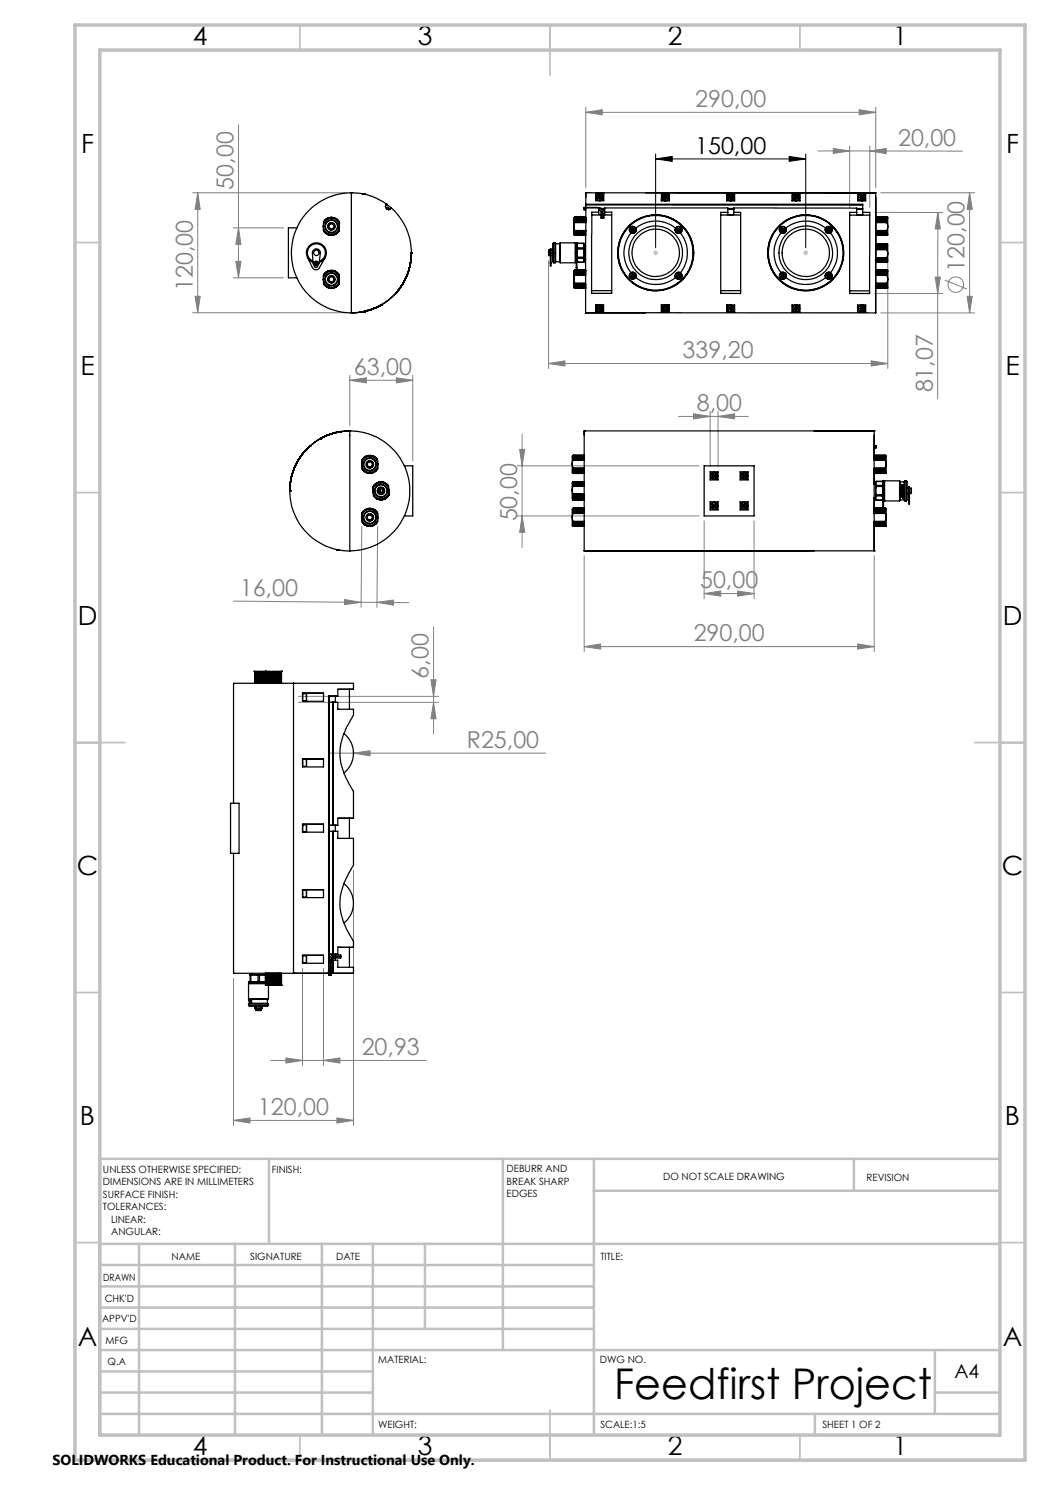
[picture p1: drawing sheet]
<svg xmlns="http://www.w3.org/2000/svg" width="210mm" height="297mm" viewBox="0 0 210 297" stroke-linecap="round" stroke-linejoin="round" font-family="sans-serif">
<defs><g id="words">
<text font-size="8.5" x="122.8" y="279.7">Feedfirst Project</text>
<g font-size="5.3">
<text x="38.5" y="8.9">4</text>
<text x="83.5" y="8.9">3</text>
<text x="133.6" y="8.9">2</text>
<text x="178.6" y="8.9">1</text>
<text x="16.2" y="30.7">F</text>
<text x="201.2" y="30.7">F</text>
<text x="16.1" y="74.9">E</text>
<text x="201.1" y="74.9">E</text>
<text x="15.5" y="124.9">D</text>
<text x="200.5" y="124.9">D</text>
<text x="15.4" y="174.9">C</text>
<text x="200.4" y="174.9">C</text>
<text x="16" y="224.9">B</text>
<text x="201" y="224.9">B</text>
<text x="15.5" y="269.2">A</text>
<text x="200.5" y="269.2">A</text>
<text x="38.5" y="290.9">4</text>
<text x="83.5" y="290.9">3</text>
<text x="133.6" y="290.9">2</text>
<text x="178.6" y="290.9">1</text>
</g>
<g font-size="4.7" fill="#808080">
<text x="139" y="21.4">290,00</text>
<text x="179.6" y="29.2">20,00</text>
<text x="46.7" y="37.9" transform="rotate(-90 46.7 37.9)">50,00</text>
<text x="38.5" y="58.2" transform="rotate(-90 38.5 58.2)">120,00</text>
<text x="192.9" y="54.3" transform="rotate(-90 192.9 54.3)">120,00</text>
<text x="136.5" y="71.7">339,20</text>
<text x="70.8" y="75">63,00</text>
<text x="139.4" y="82.2">8,00</text>
<text x="186.5" y="78.5" transform="rotate(-90 186.5 78.5)">81,07</text>
<text x="103.4" y="104.3" transform="rotate(-90 103.4 104.3)">50,00</text>
<text x="48" y="119.2">16,00</text>
<text x="140" y="117.7">50,00</text>
<text x="138.7" y="128.3">290,00</text>
<text x="85.7" y="135.7" transform="rotate(-90 85.7 135.7)">6,00</text>
<text x="93.4" y="149.6">R25,00</text>
<text x="72.3" y="211.1">20,93</text>
<text x="51.6" y="223.1">120,00</text>
</g>
<text font-size="4.7" x="139" y="30.8">150,00</text>
<text font-size="3.9" x="190.9" y="275.5">A4</text>
<text font-size="2.9" x="10.5" y="292.9">SOLIDWORKS Educational Product. For Instructional Use Only.</text>
<g font-size="2">
<text x="20.6" y="234.6">UNLESS OTHERWISE SPECIFIED:</text>
<text x="20.6" y="237.1">DIMENSIONS ARE IN MILLIMETERS</text>
<text x="20.6" y="239.6">SURFACE FINISH:</text>
<text x="54.4" y="234.6">FINISH:</text>
<text x="101.3" y="234.5">DEBURR AND</text>
<text x="101.3" y="237">BREAK SHARP</text>
<text x="101.3" y="239.5">EDGES</text>
<text x="132.6" y="236">DO NOT SCALE DRAWING</text>
<text x="173.3" y="236.2">REVISION</text>
<text x="20.6" y="242.1">TOLERANCES:</text>
<text x="22.2" y="244.6">LINEAR:</text>
<text x="22.2" y="247.1">ANGULAR:</text>
<text x="34.3" y="252">NAME</text>
<text x="50" y="251.9">SIGNATURE</text>
<text x="67.2" y="251.9">DATE</text>
<text x="120.1" y="251.9">TITLE:</text>
<text x="20.6" y="256.1">DRAWN</text>
<text x="20.9" y="260.3">CHK'D</text>
<text x="20.4" y="264.4">APPV'D</text>
<text x="21.1" y="268.8">MFG</text>
<text x="21.5" y="273">Q.A</text>
<text x="75.6" y="272.5">MATERIAL:</text>
<text x="120" y="272.5">DWG NO.</text>
<text x="75.6" y="285.5">WEIGHT:</text>
<text x="120.1" y="285.6">SCALE:1:5</text>
<text x="164.5" y="285.6">SHEET 1 OF 2</text>
</g>
</g></defs>
<g fill="none" stroke="#808080" stroke-width=".2">
<path d="M38.5 38.6h30.8M39.5 38.6v23.9M39.5 38.6l.5 3.3h-1zM47.7 25v30.6M117.2 22.5l3.2-.6v1.1zM117.2 21.4v16.2M117.2 22.5h58M163.6 30.2h28.9M166.7 29.7l3.2 .5-3.2 .5zM169.9 29.2v12.3M171.8 21.9l3.4 .6-3.4 .5zM174 30.2l3.2-.5v1z"/>
<path d="M174 29.2v12.3M175.2 21.4v16.2M176.1 38.6h18.8M193.9 38.6v24M193.9 38.6l.6 3.3h-1.1zM39 59.3h1l-.5 3.2zM46.7 45.6h10M46.7 55.6h10M47.2 52.3h1l-.5 3.3zM47.7 45.6l.5 3.3h-1zM109.7 52.1v21.6M174.9 42.5h13.7"/>
<path d="M174.9 58.7h13.7M177.6 51.7v22M187 55.4h1.1l-.6 3.3zM187.6 42.5l-.1 37.3M187.6 42.5l.5 3.3h-1.1zM188.9 56l4.5 1.8M193.4 59.3h1.1l-.6 3.3zM38.5 62.5h30.8M70 76.1l3.3-.5v1zM70 75.1v10.1M70 76.1h12.6M79.3 75.6l3.3 .5-3.3 .5z"/>
<path d="M82.6 75.1v17.1M109.7 72.7l3.3-.5v1zM109.7 72.7h67.9M174.2 72.2l3.4 .5-3.4 .5zM176.1 62.6h18.8M103.4 93.2h36.4M103.9 89.9h1.1l-.6 3.3zM104.4 86.8v22.7M135.7 83.3h14M138.7 82.8l3.3 .5-3.3 .5zM142 82.3v11.1M143.6 83.3l3.3-.5v1z"/>
<path d="M143.6 82.3v11.1M68.9 119.9l3.3 .6-3.3 .4zM72.4 105.3l-.2 16.2M75.5 105.3l-.1 16.2M103.4 103.2h36.4M104.4 103.2l.6 3.3h-1.1zM116.8 111.2v19.1M140.8 118.7l3.3-.5v1zM140.8 104.2v15.5M140.8 118.7h10M147.5 118.2l3.3 .5-3.3 .5zM150.8 104.2v15.5"/>
<path d="M174.8 111.2v19.1M46.6 120.2l25.6 .3M59.7 139.3h28M72.2 120.5h3.2M75.4 120.5l3.3-.5v1zM75.4 120.5h6.4M86.2 136h1l-.5 3.3zM86.7 125.4v21.4M116.8 129.3l3.3-.5v1zM116.8 129.3h58M171.5 128.8l3.3 .5-3.3 .5zM59.7 140.5h28"/>
<path d="M65.7 150.6h43.4M70.7 150.6l3.3-.5v1.1zM86.7 140.5l.5 3.3h-1zM70.7 174.1v51M46.7 195.6v29.5M60.5 193.6v19.5M64.7 193.6v19.5M54.2 212.1h31.1M57.2 211.6l3.3 .5-3.3 .5zM64.7 212.1l3.3-.5v1zM46.7 224.1l3.3-.5v1zM46.7 224.1h24"/>
<path d="M67.4 223.6l3.3 .5-3.3 .5z"/>
<circle cx="191.2" cy="56.9" r="1.55"/>
</g>
<path d="M131.1 31.8l3.3-.5v1zM131.1 30.8v18.8M131.1 31.8h30M157.8 31.3l3.3 .5-3.3 .5zM161.1 30.8v18.8" fill="none" stroke="#000" stroke-width=".2"/>
<path d="M130.6 50.5h1M130.8 50.2l.7 .7M131.1 50.1v1M131.5 50.2l-.7 .7M160.6 50.5h1M160.8 50.2l.7 .7M161.1 50.1v1M161.5 50.2l-.7 .7" fill="none" stroke="#c0c0c0" stroke-width=".2"/>
<g fill="none" stroke="#c0c0c0" stroke-width=".35">
<path d="M60 5v5M110 5v10M160 5v5M15 48.5h5M200 48.5h5M15 98.5h5M200 98.5h5M15 148.5h10M195 148.5h10M15 198.5h5M200 198.5h5M15 248.5h5"/>
<path d="M200 248.5h5M60 287v5M110 282v10M160 287v5"/>
</g>
<g fill="none" stroke="#c0c0c0" stroke-width=".5">
<path d="M53.8 231.8v17M100.6 231.8v38.2M118.8 231.8v55.2M118.8 238.2h81.2M170.8 231.8v6.4M200 231.8h-180v55.2M20 248.8h180M20 257.3h98.8M20 253h98.8M27.8 248.8v38.2M47 248.8v38.2M64.4 248.8v38.2"/>
<path d="M74.6 248.8v38.2M85 248.8v17M20 265.8h98.8M20 261.5h98.8M20 278.5h54.6M20 274.3h54.6M20 270h180M187 278.5h13M187 270v12.8M20 282.8h180M163 282.8v4.2"/>
</g>
<path d="M15 5h190v287h-190zM20 10h180v277h-180z" fill="none" stroke="#c0c0c0" stroke-width=".7"/>
<path d="M131.1 31.8l3.3-.5v1zM157.8 31.3l3.3 .5-3.3 .5z" fill="#000"/>
<g fill="#808080">
<path d="M75.4 120.5l3.3-.5v1zM68.9 119.9l3.3 .6-3.3 .4z"/>
<path d="M64.7 212.1l3.3-.5v1zM57.2 211.6l3.3 .5-3.3 .5zM67.4 223.6l3.3 .5-3.3 .5zM46.7 224.1l3.3-.5v1z"/>
<path d="M117.2 22.5l3.2-.6v1.1zM171.8 21.9l3.4 .6-3.4 .5zM70 76.1l3.3-.5v1zM79.3 75.6l3.3 .5-3.3 .5zM116.8 129.3l3.3-.5v1zM171.5 128.8l3.3 .5-3.3 .5zM70.7 150.6l3.3 .6v-1.1z"/>
<path d="M138.7 82.8l3.3 .5-3.3 .5zM143.6 83.3l3.3-.5v1z"/>
<path d="M140.8 118.7l3.3-.5v1zM147.5 118.2l3.3 .5-3.3 .5z"/>
<path d="M187.6 42.5l.5 3.3h-1.1zM187 55.4h1.1l-.6 3.3z"/>
<path d="M193.9 38.6l.6 3.3h-1.1zM193.4 59.3h1.1l-.6 3.3zM39.5 38.6l.5 3.3h-1zM39 59.3h1l-.5 3.2zM86.2 136h1l-.5 3.3zM86.7 140.5l.5 3.3h-1z"/>
<path d="M47.7 45.6l.5 3.3h-1zM47.2 52.3h1l-.5 3.3zM103.9 89.9h1.1l-.6 3.3zM104.4 103.2l.6 3.3h-1.1z"/>
<path d="M166.7 29.7l3.2 .5-3.2 .5zM174 30.2l3.2-.5v1z"/>
<path d="M109.7 72.7l3.3-.5v1zM174.2 72.2l3.4 .5-3.4 .5z"/>
</g>
<g fill="none" stroke="#000" stroke-width=".25">
<path d="M70.3 38.6a11.7 11.7 0 0 1 7 2.2M70.3 38.6h.1M70.3 38.6a12 12 0 0 0-12 12 12 12 0 0 0 12 12M70.3 38.6v24M72.4 38.7l.5 .1M72.8 38.8h.1M72.8 38.7l.1 .1M72.9 38.8h.1M117.2 38.6v2.2M117.2 38.6h.1M117.2 38.6h58M117.2 38.6v.8"/>
<path d="M119.1 38.7h1.7v1.4h-1.7zM119.7 39.6h.1M119.7 39.6l.2 .2M119.7 39.3h.1M119.7 39.3v.3M119.7 39.6l.2 .1M119.9 39.8h.1M119.9 39.7v.1M119.9 39.2h.1M119.9 39.2l-.2 .1M120 39.2h.1M120 39.2l-.3 .1"/>
<path d="M120 39.2l.2 .1M120.2 39.6h.1M120.2 39.6l-.3 .1M120.2 39.3h.1M120.2 39.3v.1M120.2 39.6l-.3 .2M120.2 39.3v.3M120.2 39.4v.2M132.3 38.7h1.6v1.5h-1.6zM132.8 39.5l.2 .3M132.8 39.5h.1M132.8 39.5l.2 .2"/>
<path d="M132.9 39.3h.1M132.9 39.2v.1M132.9 39.3l-.1 .2M133 39.8h.1M133 39.7v.1M133 39.7h.1M133.1 39.2h.1M133.1 39.2l-.2 .1M133.2 39.2h-.3M133.2 39.2l.2 .1M133.3 39.6v.1M133.3 39.6h.1"/>
<path d="M133.3 39.7l-.3 .1M133.3 39.6l-.3 .2M133.3 39.6l-.3 .1M133.4 39.3v.1M133.4 39.4h.1M133.4 39.3h.1M133.4 39.4l-.1 .2M145.3 38.7h1.6v1.5h-1.6zM145.8 39.3h.1M145.8 39.3l.1 .3M145.9 39.6h.1M145.9 39.3h-.1"/>
<path d="M145.9 39.3h.1M145.9 39.3v.3M145.9 39.6l.3 .2M145.9 39.6l.3 .1M146.1 39.1h.1M146.1 39.2h.1M146.1 39.1l-.2 .2M146.1 39.2l-.2 .1M146.1 39.1v.1M146.1 39.1l.3 .2M146.2 39.8h.1M146.2 39.7v.1"/>
<path d="M146.2 39.7h.1M146.4 39.2v.1M146.4 39.3h.1M146.4 39.3v.2M146.4 39.5h.1M146.4 39.5v.1M146.4 39.6l-.2 .1M146.4 39.6h.1M146.4 39.5l-.2 .2M146.4 39.6l-.2 .2M158.4 38.7h1.6v1.5h-1.6zM158.9 39.5h.1"/>
<path d="M158.9 39.5l.2 .2M159 39.2h.1M159 39.2l-.1 .3M159.1 39.7v.1M159.1 39.7h.1M159.3 39.2h.1M159.3 39.2h-.3M159.3 39.2l.2 .2M159.4 39.7h.1M159.4 39.6v.1M159.4 39.7l-.3 .1M159.4 39.7h-.3"/>
<path d="M159.4 39.6l-.3 .1M159.5 39.4h.1M159.5 39.4l-.1 .3M159.5 39.4l-.1 .2M171.6 38.7h1.5v1.5h-1.5zM172 39.5h.1M172 39.5l.2 .2M172.1 39.5h-.1M172.1 39.5l.1 .2M172.2 39.2h.1M172.2 39.2l-.2 .3M172.2 39.7v.1"/>
<path d="M172.2 39.7h.1M172.2 39.7h.3M172.5 39.2h.1M172.5 39.2h-.3M172.5 39.2l.1 .2M172.5 39.7h.1M172.5 39.7l-.3 .1M172.6 39.4h.1M172.6 39.4l-.1 .3M175.2 38.6l-.1 24M175.2 38.6h.1M175.2 39.4l-.1 23.2"/>
<path d="M59.4 45.6h-1.7v10h1.7M61.5 51.4l1 2.1a.79 .79 0 0 0 .7 .5 .79 .79 0 0 0 .7-.5l1.1-2M62.6 52.2a1.81 1.81 0 0 1-.8-2.8 1.81 1.81 0 0 1 2.9 .1 1.81 1.81 0 0 1-.8 2.8M62.6 52.5a2 2 0 0 1-.9-3.1 2 2 0 0 1 3.2 0 2 2 0 0 1-1.1 3.1M62.7 50.1a.8 .8 0 0 1 .9-.3 .8 .8 0 0 1 .5 .9l-.3 1.9a.6 .6 0 0 1-.6 .6 .6 .6 0 0 1-.6-.6l-.1-2.2zM62.9 52.5h.7M62.9 53.1a.35 .35 0 0 0 .3 .4 .35 .35 0 0 0 .3-.4M63 52.3h.5M63 52.8l.4 .1M64.7 45.2a1.61 1.61 0 0 1 1.6-1.5 1.61 1.61 0 0 1 1.6 1.6M64.7 45.2v-.8l.4-.5 .6-.3 .7-.1 .8 .2 .5 .5 .2 .3v.8M64.7 45.2v.8l.2 .4 .4 .4 .7 .3 .7-.1 .6-.3 .5-.5 .1-.9"/>
<path d="M64.7 45.2a1.61 1.61 0 0 0 1.5 1.7 1.61 1.61 0 0 0 1.7-1.6M67.9 55.8a1.61 1.61 0 0 0-1.6-1.6 1.61 1.61 0 0 0-1.6 1.7M67.9 55.8v-.8l-.4-.5-.8-.4h-.7l-.6 .2-.6 .4-.1 .4v.8M67.9 55.8a1.61 1.61 0 0 1-1.6 1.7 1.61 1.61 0 0 1-1.6-1.6M67.9 55.8v.9l-.2 .3-.7 .5-.7 .2-.6-.1-.8-.6-.2-.3v-.8M77.2 41v.1a.6 .6 0 0 0 .4 .8v-.2h.2M77.2 41l-.1 .3M77.2 41h.1M77.3 40.8l.9 .8M77.3 40.8h.1M77.3 40.8l-.1 .2M77.5 41.9l-.1-.1a.18 .18 0 0 1-.1-.3 .18 .18 0 0 1 .3 .1l.4 .3"/>
<path d="M78.2 41.6a12 12 0 0 1 3.3 13.2 12 12 0 0 1-11.2 7.7M78.2 41.6l-.3 .3M79.1 58.7h.1M82.3 50.5h.1M82.3 50.6h.1M82.3 50.6a11.9 11.9 0 0 1-3.2 8.1M82.3 50.6a12.1 12.1 0 0 1-3.2 8.1M82.3 50.6a12 12 0 0 1-9.4 11.7M82.3 50.5a12 12 0 0 1-3.2 8.2M82.3 50.6a12 12 0 0 1-2.7 7.6M82.3 50.5a12 12 0 0 1-2.7 7.7l.1-.1a12.1 12.1 0 0 0 2.6-7.5M109.7 50h.3v1.1h-.3z"/>
<path d="M110 50.1h.1M110 51h.1M110.1 50.7v-.9h.1v.9M110.1 52.6v.6h.1v-.6M110.1 50.7h.1M110.1 52.6h.1M110.1 50.7v1.9M110.2 50h.3M110.2 51.1h.3M110.2 50.7v1.9M110.7 48.6v4M110.7 48.6a1.7 1.7 0 0 0-.2 1.4v2.3l.2 .3"/>
<path d="M110.7 48.6h.3M110.7 52.6h.3M111 48.6v4M111 48.6l.1 .2M111.1 48.8v3.5M111.1 52.3l-.1 .3M111.1 48.8h.8M111.1 52.3h.8M111.9 48.8v3.5M111.9 52.3l.1 .3M112 48.6h3v4h-3M112 48.6v4"/>
<path d="M112 48.6l-.1 .2M114.8 45.3l.1 .8M114.8 45.3v1.6l.1 .2M114.8 55.8v1.7l.1 .2M114.8 55.8l.1 .9M114.9 44.5l-.1 .8M114.9 44.3h.1M114.9 44.5h2.3M114.9 46.1v.1M114.9 47h.1M114.9 46.1h2.3M114.9 44.3h2.3"/>
<path d="M114.9 56.7h2.2M114.9 54.8h2.2M114.9 56.7v.1M114.9 57.6h.1M114.9 57.6v.1M114.9 54.8v.1M114.9 43.5l-.1 .2v1.6M114.9 43.5h.1M114.9 43.6h.1M114.9 43.7h.1M114.9 43.8h.1M114.9 44h.1"/>
<path d="M114.9 44.1v.1M114.9 44.3v.1M114.9 46.2v.1M114.9 46.4v.1M114.9 46.6h.1M114.9 46.7v.1M114.9 46.8v.1M114.9 47.1h.1M114.9 56.8v.1M114.9 57h.1M114.9 57.1v.1M114.9 57.3h.1"/>
<path d="M114.9 57.4v.1M114.9 57.7h.1M114.9 55l-.1 .8M114.9 54.1h.1M114.9 54.2h.1M114.9 54.3h.1M114.9 54.4h.1M114.9 54.5v.1M114.9 54.7h.1M114.9 54.9h.1M114.9 54.1l-.1 .2v1.5M114.9 57.7h2.2"/>
<path d="M114.9 54.1h2.2M114.9 43.5v.1M114.9 43.6l2.3 .1M114.9 43.7v.1M114.9 43.8v.2h2.3M114.9 44v.1h2.3M114.9 44.2v.1M114.9 44.4v.1M114.9 46.1h.1M114.9 46.8h.1M114.9 46.9v.1M114.9 44.4h2.3"/>
<path d="M114.9 46.2h2.3M114.9 44.2h2.3M114.9 46.4h2.2M114.9 44h2.3M114.9 46.6h2.2M114.9 43.8h2.3M114.9 46.7h2.2M114.9 43.7h2.3M114.9 46.8h2.2M114.9 46.9h2.2M114.9 43.6h2.3M114.9 47h2.2"/>
<path d="M114.9 43.5h2.3M114.9 47.1h2.2M114.9 54.9v.1h2.2M114.9 54.6v.1h2.2M114.9 56.8h2.2M114.9 54.9h2.2M114.9 57h2.2M114.9 54.7h2.2M114.9 57.1h2.2M114.9 54.6h2.2M114.9 54.5h2.2M114.9 54.4h2.2"/>
<path d="M114.9 57.4h2.2M114.9 54.3h2.2M114.9 57.5h2.2M114.9 54.2h2.2M114.9 57.6h2.2M114.9 56.7h.1M114.9 57.5h.1M114.9 57.5v.1M114.9 54.1v.2M114.9 54.3v.1M114.9 54.4v.1M114.9 54.7v.1"/>
<path d="M115 48.7l.3 .2M115.3 52.2l-.3 .3M115.3 51.5v-2.9h.1v2.9M115.3 53.5v.5h.1v-.5M115.3 51.5h.1M115.3 53.5h.1M115.3 51.5v2M115.4 52.3l.1 .2M115.4 51.5v2M115.5 48.7l-.1 .4 .1 .5M115.5 49.6v.2M115.5 49.8l-.1 .8 .1 .8"/>
<path d="M115.5 51.4v.3M115.5 51.7l-.1 .3 .1 .5M115.5 48.7h.1M115.5 52.5h.1M115.5 48.7l-.1 .2M115.5 48.7h1.2M115.5 52.5h1.2M115.5 49.8h1.2M115.5 49.6h1.2M115.5 51.4h1.2M115.5 51.7h1.2M116.7 49.8l.1 .8"/>
<path d="M116.7 49.6v.2M116.7 51.7l.1 .4M116.7 51.4v.3M116.7 48.7l.1 .4M116.7 48.7h.1M116.7 52.5h.1M116.8 41.7v-.2h1a5.4 5.4 0 0 1 2.7 .3l.3 .6v1.2M116.8 41.7v.3h.4M116.8 41.7h.4M116.8 49.1l-.1 .5M116.8 49.1v1.5M116.8 50.6l-.1 .8"/>
<path d="M116.8 50.6v1.5M116.8 52.1l-.1 .4M116.8 49.2h.3M116.8 51.9h.3M117.1 46.3h-2.2v.1M117.1 46.5l-2.2 .1M117.1 46.6h-2.2v.1M117.1 57.3h-2.2v.1M117.1 57.2h-2.2v.1M117.1 57h-2.2v.1M117.1 56.9h-2.2v.1M117.2 40.8h55.3v1.7"/>
<path d="M117.2 41v.5M117.2 41h55.3M117.2 40.8v.2M118.3 58.1h4M118.4 43h1.8M119.7 42a.81 .81 0 0 1 .5 1.2v.4M119.7 41.7a.88 .88 0 0 1 .8 1.2v.7M119.7 42.4v-.8h-2.5l-.1 20.9 58 .1M119.7 42.4h-1.3l-.1 16.3h4v-16.3h-1.4M119.7 42.4v.5h.5M119.9 40.1a.69 .69 0 0 1-.5-1 .69 .69 0 0 1 1.1 0 .69 .69 0 0 1-.5 1M120.3 41.7h.6"/>
<path d="M120.4 42.3l.1 1.3M120.5 43h.1M120.5 42.9h.1M120.5 41.8h.4M120.8 43h1.5M120.9 42.4v-.8h24.7v.9M120.9 42.4v.5h-.1M126.2 55.2h.1M126.2 55.2l.2 .2M126.3 55.2h.1M126.3 55.2h-.1M126.3 46.1h.1"/>
<path d="M126.3 45.9h.1M126.3 55.2l.1 .2M126.3 45.8v.3M126.3 45.8h.1M126.3 45.9v.2M126.3 45.8v.1M126.3 46.1l.2 .2M126.3 46.1l.2 .1M126.3 46.1l.3 .1M126.4 55.4v.1M126.4 54.9h.1M126.4 55.4h.3"/>
<path d="M126.4 54.9l-.1 .3M126.4 55.4h.1M126.4 54.9h.2M126.4 54.9l-.2 .3M126.5 45.6h.1M126.5 45.7h.1M126.5 45.6v.1M126.5 45.6l-.2 .2M126.5 45.7l-.2 .1M126.5 46.3h.1M126.5 46.2h.1M126.5 46.2v.1"/>
<path d="M126.5 45.6l.3 .2M126.5 45.7l.3 .1M126.5 45.7l-.2 .2M126.6 46.2v.1M126.6 46.2h.1M126.6 54.9h.1M126.6 54.9h-.2M126.6 54.9l.2 .2M126.7 55.4h.1M126.7 54.9h.1M126.7 54.9h-.1M126.7 55.4l-.3 .1"/>
<path d="M126.7 54.9l.2 .2M126.7 54.9l.1 .2M126.7 55.4h-.3M126.8 45.8h.1M126.8 46.1h.1M126.8 45.8v.3M126.8 46.1l-.2 .1M126.8 55.1h.1M126.8 55.1l.1 .1M126.8 55.1l-.1 .3M126.8 46.1l-.2 .2M126.9 55.1v.1"/>
<path d="M126.9 55.2l-.2 .2M127.2 45.6a6.4 6.4 0 0 1 7.9 0 .72 .72 0 0 0 .1 .9 .72 .72 0 0 0 .9 .1 6.2 6.2 0 0 1-.1 7.9 .73 .73 0 0 0-.8 .2 .73 .73 0 0 0-.1 .8 6.4 6.4 0 0 1-7.9 0 .73 .73 0 0 0-.1-.8 .73 .73 0 0 0-.9-.2 6.3 6.3 0 0 1 0-7.9 .74 .74 0 0 0 .8-.1 .74 .74 0 0 0 .2-.9zM135.4 55h.1M135.4 46h.1M135.4 46l.2 .2M135.4 55l.1 .3M135.5 55h-.1M135.5 55.3h.1M135.5 55h.1M135.5 55.3l.2 .2M135.5 55v.3M135.5 46l.1 .2"/>
<path d="M135.5 45.7h.1M135.5 45.7l-.1 .3M135.6 45.7h.1M135.6 45.7v.1M135.6 45.7h.3M135.6 45.8l-.1 .2M135.6 46.2h.1M135.6 46.2h.3M135.7 54.9l.3 .1M135.7 54.9h.1M135.7 54.9l-.2 .1M135.7 55.5h.1"/>
<path d="M135.9 45.7h.1M135.9 45.7l-.3 .1M135.9 45.7l.1 .3M135.9 46.2h.1M135.9 45.7l.1 .2M135.9 46.2h-.3M136 55h.1M136 55.3h.1M136 55.3l-.3 .2M136 55v.3M136 55.3l-.2 .2M136 46h.1"/>
<path d="M136 46l-.1 .2M136 45.9h.1M136 45.9v.1M144.1 58.1h4M144.1 43h4M145.6 42.5h-1.5v16.2h4v-16.2h-1.3M145.6 41.7h1.2M145.6 42.5v.4h1.2v-.4M145.6 41.8h1.2M146.8 42.5v-.9h24.5v.9M156.2 45.9v.1M156.2 45.9h.1"/>
<path d="M156.2 46h.1M156.2 45.9l.1 .1M156.2 46l.2 .2M156.3 55.3h.1M156.3 55h.1M156.3 46l.1 .2M156.3 55v.3M156.3 55.3l.2 .2M156.4 46.2h.1M156.4 46.2h.3M156.4 45.7l-.2 .2M156.4 45.7h.1"/>
<path d="M156.4 45.7l.3 .1M156.4 45.7h.3M156.4 45.7l-.1 .3M156.5 55.5h.1M156.6 54.9h.1M156.6 55.5h.1M156.6 54.9l-.3 .1M156.6 54.9l.2 .1M156.7 46.2h.1M156.7 45.7h.1M156.7 45.7v.1M156.7 45.8l.1 .2"/>
<path d="M156.7 45.7l.2 .3M156.7 45.7l.1 .3M156.8 55.3h.1M156.8 55.3l-.3 .2M156.8 55h.1M156.8 55v.3M156.8 55.3l-.2 .2M156.8 46h.1M156.8 46l-.1 .2M156.9 46h-.1M157.2 45.6a6.5 6.5 0 0 1 7.9 0 .72 .72 0 0 0 .1 .9 .72 .72 0 0 0 .9 .1 6.3 6.3 0 0 1 0 7.9 .7 .7 0 0 0-.9 .2 .7 .7 0 0 0-.1 .8 6.4 6.4 0 0 1-7.9 0 .72 .72 0 0 0-.1-.8 .72 .72 0 0 0-.9-.2 6.3 6.3 0 0 1 0-7.9 .71 .71 0 0 0 .9-.1 .71 .71 0 0 0 .1-.9zM165.5 55.2h.1"/>
<path d="M165.5 46.1h.1M165.5 55.2l.1 .2M165.5 55.1h.1M165.5 55.1v.1M165.5 55.1l.1 .3M165.5 45.8h.1M165.5 45.8v.3M165.5 46.1l.2 .2M165.5 46.1l.2 .1M165.6 55.4h.1M165.6 54.9h.1M165.6 55.4h.3"/>
<path d="M165.6 54.9l-.1 .2M165.6 55.4l.3 .1M165.6 54.9h.3M165.7 46.3h.1M165.7 45.6h.1M165.7 46.2v.1M165.7 46.2h.1M165.7 45.7h.1M165.7 45.6l-.2 .2M165.7 45.7l-.2 .1M165.8 45.6v.1M165.8 45.7h.1"/>
<path d="M165.8 45.6l.2 .2M165.8 45.7l.2 .1M165.8 45.7l.2 .2M165.9 55.4h.1M165.9 55.4v.1M165.9 54.9h.1M165.9 54.9l.2 .3M166 46.1h.1M166 45.9h.1M166 46.1l-.3 .2M166 46.1l-.3 .1M166 45.8v.1"/>
<path d="M166 45.8h.1M166 45.8v.3M166 45.9v.2M166.1 55.2h.1M166.1 55.2l-.2 .2M169.9 58.2h4M169.9 43h4.1M171.3 42.5h-1.4v16.2h4l.1-16.2h-1.5M171.3 42.5v.4h1.2v-.4M171.3 41.8h1.2M171.3 41.7h1.2M175.2 48.8h2.1a2.04 2.04 0 0 1 .3 1.6v.3"/>
<path d="M175.2 49.7h2.1M175.2 52.3h2.1M175.2 52h2.1M175.2 57.7h2.1M175.2 54.1h2.1M175.2 51.5h2.2l-.1 .1M175.2 49.8h2.1M175.2 51.7h2.2l-.1 .1M175.2 46.1h2.1M175.2 46.3h2.2l-.1 .1M175.2 46.5l2.1 .1M175.2 46.6h2.2l-.1 .1"/>
<path d="M175.2 46.1h2.2M175.2 44.3h2.1M175.2 44.4h2.1M175.2 44.3h2.2M175.2 46.2h2.1M175.2 44.2h2.1M175.2 46.4h2.1M175.2 44h2.1M175.2 46.6h2.1M175.2 43.8h2.1M175.2 46.7h2.1M175.2 43.7h2.1"/>
<path d="M175.2 46.8h2.1M175.2 46.9h2.1M175.2 43.6h2.1M175.2 47h2.1M175.2 43.5h2.1M175.2 47.1h2.1M175.2 57.3h2.2l-.1 .1M175.2 57.2h2.2l-.1 .1M175.2 57h2.2l-.1 .1M175.2 56.9h2.2l-.1 .1M175.2 56.7h2.2M175.2 56.7h2.1"/>
<path d="M175.2 56.8h2.1M175.2 54.9h2.1M175.2 54.8h2.2M175.2 57h2.1M175.2 54.7h2.1M175.2 57.1h2.1M175.2 54.6h2.1M175.2 54.5h2.1M175.2 54.4h2.1M175.2 57.4h2.1M175.2 54.3h2.1M175.2 57.5h2.1"/>
<path d="M175.2 54.2h2.1M175.2 57.6h2.1M175.2 49.7h2.2M175.2 51.9l2.1 .1M175.2 49.6h2.1M175.2 51.6h2.1M175.2 49.4h2.1M175.2 51.8h2.1M175.2 49.2h2.1M175.2 49.1h2.1M175.2 52.1h2.1M175.2 49h2.1"/>
<path d="M175.2 52.2h2.1M175.2 48.9h2.1M175.2 48.8h2.1M177.3 57.7h.1M177.3 57.6h.1M177.3 57.5h.1M177.3 57.4v.1M177.3 57.3h.1M177.3 57.1v.1M177.3 57h.1M177.3 56.8v.1M177.3 55l.3 .8"/>
<path d="M177.3 54.9h.1M177.3 54.7h.1M177.3 54.5v.1M177.3 54.4h.1M177.3 54.3h.1M177.3 54.2h.1M177.3 54.1h.1M177.3 54.1l.3 .2v1.5M177.3 44.3v.1M177.3 44.1v.1M177.3 44h.1M177.3 43.8h.1"/>
<path d="M177.3 43.7h.1M177.3 43.6h.1M177.3 43.5h.1M177.3 43.5l.3 .2v1.6M177.3 47.1h.1M177.3 47h.1M177.3 46.8v.1M177.3 46.7v.1M177.3 46.6h.1M177.3 46.4v.1M177.3 46.2v.1M177.3 49.9l.3 .8"/>
<path d="M177.3 49.7v.1M177.3 49.5v.1M177.3 49.4h.1M177.3 49.2h.1M177.3 49.1h.1M177.3 49h.1M177.3 48.9h.1M177.3 48.8h.1M177.3 52.3h.1M177.3 52.2h.1M177.3 52.1h.1M177.3 52h.1"/>
<path d="M177.3 51.8v.1M177.3 51.6v.1M177.3 49.1l.1 .1h-2.2M177.3 49.4l.1 .1h-2.2M177.3 43.6l-2.1 .1M177.3 43.8l.1 .2h-2.2M177.3 44l.1 .1h-2.2M177.3 57.5v.1M177.3 56.7h.1M177.3 54.9l.1 .1h-2.2M177.3 54.7l.1 .1M177.3 54.6l.1 .1h-2.2"/>
<path d="M177.3 54.4v.1M177.3 54.3v.1M177.3 54.2v.1M177.3 54.1v.1M177.3 44.4l.1 .1M177.3 44.2l.1 .1M177.3 43.7v.1M177.3 43.5v.1M177.3 43.5l.1 .1M177.3 47v.1M177.3 46.9v.1M177.3 46.8h.1"/>
<path d="M177.3 46.1h.1M177.3 49.8l.1 .1h-2.2M177.3 49.6l.1 .1M177.3 49.2l.1 .2h-2.2M177.3 49v.1M177.3 48.9v.1M177.3 48.8v.1M177.3 52.2v.1M177.3 52.1v.1M177.3 52v.1M177.4 44.5l.2 .8M177.4 44.5h-2.2"/>
<path d="M177.4 57.6l-.1 .1M177.4 57.6h-.1M177.4 56.7l-.1 .1M177.4 54.8l-.1 .1M177.4 44.3h-.1M177.4 46.9l-.1 .1M177.4 46.1l-.1 .1M177.4 49.7h-.1M177.4 52.3h-.1M177.4 52.2l-.1 .1M177.6 55.8v1.7l-.3 .2M177.6 55.8l-.3 .9"/>
<path d="M177.6 45.3l-.3 .8M177.6 45.3v.6a1.15 1.15 0 0 1-.3 1.2M177.6 50.7l-.3 .8M177.6 50.7v.3a1.52 1.52 0 0 1-.3 1.3M70.3 62.5h.1M70.3 62.6h.1M72.1 62.4h.3l-2.1 .2M72.1 62.4h.1M72.4 62.4h-.3M72.8 62.4h.1M72.8 62.3v.1M72.8 62.4h-.7"/>
<path d="M72.9 62.4h.1M72.9 62.4h-.1M76.3 61l-1 .5-2.4 .9M76.3 61h.1M76.3 61l-1.5 .7-2 .6M76.3 61l-1.5 .7-1.9 .6M76.3 61l-2.1 .9-1.4 .4M76.3 61a13.6 13.6 0 0 1-4.2 1.4M76.3 61l-2.1 .9-1.3 .4M117.2 62.5l11.9 .1M119.1 61h1.6v1.4h-1.6zM119.6 61.8h.1"/>
<path d="M119.7 61.8h.1M119.7 61.5h.1M119.7 61.5l-.1 .3M119.7 61.8l.2 .2M119.7 61.5v.3M119.9 62h.1M119.9 61.4h.1M119.9 61.4l-.2 .1M119.9 61.4l.3 .2M120 61.4l.2 .1M120.2 61.9h.1M120.2 61.8v.1"/>
<path d="M120.2 61.8h.1M120.2 61.9l-.3 .1M120.2 61.5v.1M120.2 61.6h.1M120.2 61.6v.2M132.3 61h1.5v1.4h-1.5zM132.8 61.6v.1M132.8 61.7h.1M132.8 61.7l.1 .2M132.9 61.9h.1M132.9 61.9l.3 .1M132.9 61.9h.3"/>
<path d="M132.9 61.4h.1M132.9 61.4l.1 .1M132.9 61.4l-.1 .2M132.9 61.4l-.1 .3M133 61.4h.1M133 61.4v.1M133 61.4l.2 .1M133 61.5h.2M133 61.5l-.2 .2M133.2 62h.1M133.2 61.9v.1M133.2 61.5h.1"/>
<path d="M133.2 61.5l.2 .2M133.3 61.5h-.1M133.3 61.5l.1 .2M133.4 61.7h.1M133.4 61.7v.1M133.4 61.8l-.2 .2M133.4 61.7l-.2 .3M133.4 61.7l-.2 .2M145.3 61h1.6v1.4h-1.6zM145.8 61.6h.1M145.8 61.6l.1 .3M145.9 61.9h.1"/>
<path d="M145.9 61.6v.3M145.9 61.9l.3 .1M146.1 61.4h.1M146.1 61.4l-.3 .2M146.1 61.4l-.2 .2M146.1 61.4l.3 .2M146.1 61.4l.3 .1M146.2 62h.1M146.4 61.5h.1M146.4 61.8h.1M146.4 61.5v.1M146.4 61.5v.3"/>
<path d="M146.4 61.6v.2M146.4 61.8l-.2 .2M158.4 61h1.6v1.4h-1.6zM158.9 61.6h.1M158.9 61.6l.1 .3M159 61.9h.1M159 61.6h-.1M159 61.6h.1M159 61.9l.2 .1M159.2 61.4h.1M159.2 61.4l-.2 .2M159.2 61.4l.3 .1"/>
<path d="M159.2 62h.1M159.3 62h.1M159.5 61.5h.1M159.5 61.5v.3M159.5 61.8h.1M159.5 61.8l-.2 .2M159.5 61.8l-.3 .2M171.5 61h1.6v1.4h-1.6zM172 61.7h.1M172 61.7l.2 .2M172.1 61.7l.1 .2M172.2 61.9v.1"/>
<path d="M172.2 61.4v.1M172.2 61.9h.1M172.2 61.5h.1M172.2 61.4h.3M172.2 61.5l-.2 .2M172.2 61.5h.3M172.2 61.9h.3M172.2 62h.3M172.2 61.5l-.1 .2M172.3 61a.7 .7 0 0 0-.5 1.1 .7 .7 0 0 0 1.2 0 .7 .7 0 0 0-.5-1.1M172.5 61.4h.1M172.5 61.4v.1"/>
<path d="M172.5 61.5h.1M172.5 61.4l-.3 .1M172.5 61.5l.1 .2M172.5 61.9h.1M172.5 61.9v.1M172.5 61.4l.2 .3M172.6 61.7h.1M172.6 61.7l-.1 .2M172.7 61.7h.1M172.7 61.7l-.2 .2M58 98.2h.1M60.6 90.6h.1a12 12 0 0 0-2.7 7.6 11.9 11.9 0 0 1 2.6-7.6z"/>
<path d="M60.7 90.6l-.1 .1a11.4 11.4 0 0 0-2.6 7.5M61.1 90.1a11.9 11.9 0 0 0-3.1 8.1M61.1 90.1a11.7 11.7 0 0 0-3.1 8M61.1 90.1h.1M61.3 89.8a12 12 0 0 1 8.7-3.6v24a12 12 0 0 1-11.1-7.3 12 12 0 0 1 2.4-13.1zM62 89.2l-.9 .9M62 89.2h.1M62 89.2a12.2 12.2 0 0 0-4 9M62.9 88.5l-1.8 1.6M62.9 88.4v.1M64 87.8l2-.9 1.4-.4-1.4 .4-2 .9M64 87.8h.1"/>
<path d="M67.3 86.4h.1M67.3 86.4l-2.4 .9-.9 .5M67.3 86.5l-2.2 .7-2.2 1.2M67.3 86.5l-1.3 .4-2 .9M67.4 86.4h.1M67.4 86.4v.1M67.4 86.4h-.1M68.2 86.3h.1M68.2 86.3a13.6 13.6 0 0 0-4.2 1.5M68.2 86.3l-.8 .1M68.2 86.3l-.3 .1M70 86.2l-2.2 .2 .4-.1"/>
<path d="M70 86.2h.1M70 86.2a12 12 0 0 1 12 12 12 12 0 0 1-12 12M75.6 92.8a1.61 1.61 0 0 1-1.6 1.7 1.61 1.61 0 0 1-1.6-1.6M75.6 92.8a1.61 1.61 0 0 0-1.7-1.5 1.61 1.61 0 0 0-1.5 1.6M75.6 92.8l-.1-.8-.4-.5-.6-.3-.8-.1-.6 .2-.6 .5-.1 .3v.8M75.6 92.8v.8l-.4 .6-.5 .3-.7 .2-.8-.2-.6-.5-.2-.3v-.8M75.9 97.8v.8M76.1 97.7l-.1 .5 .1 .5M76.3 97.7l-.2 .3 .2 .7M76.7 98v.4M76.7 98.1v.2M77.8 98l.1 .8-.2 .4-.6 .6-.7 .2-.9-.1-.6-.4-.2-.3-.1-.8"/>
<path d="M77.8 98a1.6 1.6 0 0 1-1.4 1.7 1.6 1.6 0 0 1-1.8-1.3M77.8 98a1.6 1.6 0 0 0-1.8-1.4 1.6 1.6 0 0 0-1.4 1.8M77.8 98l-.1-.8-.2-.3-.6-.4-.9-.1-.7 .2-.6 .6-.2 .3 .1 .9M80.9 93.2h1.6v10h-1.6M114.4 92.8v1.7l.2 .2M114.4 92.8l.2 .8M114.4 98v1.8l.2 .2M114.4 98l.2 .8M114.5 93.7h2.3M114.5 92h2.3M114.5 93.7l.1 .1M114.5 94.6h.1"/>
<path d="M114.5 94.6l.1 .1M114.5 92h.1M114.5 98.8l.1 .1M114.5 99.8l.1 .1M114.5 99.9l.1 .1M114.5 98.8h2.3M114.6 93.8h.1M114.6 93.9v.1M114.6 94.1v.1M114.6 94.3h.1M114.6 94.4h.1M114.6 94.5h.1"/>
<path d="M114.6 94.6h.1M114.6 94.7h.1M114.6 92l-.2 .8M114.6 91.1h.1M114.6 91.2h2.2M114.6 91.3h.1M114.6 91.4h.1M114.6 91.5h.1M114.6 91.6v.1M114.6 91.8v.1M114.6 91.1l-.2 .2v1.5M114.6 98.9v.1"/>
<path d="M114.6 99.1v.1M114.6 99.3v.1M114.6 99.5v.1M114.6 99.6v.1M114.6 99.8h.1M114.6 99.8v.1M114.6 99.9h.1M114.6 100h.1M114.6 97.2l-.2 .8M114.6 96.4h.1M114.6 96.6h.1M114.6 96.7v.1"/>
<path d="M114.6 96.9h.1M114.6 97v.1M114.6 96.4l-.2 .2v1.4M114.6 91.7h2.2M114.6 91.4l-.1 .1h2.3M114.6 91.5l-.1 .1h2.3M114.6 91.7l-.1 .1h2.3M114.6 94.3h2.2M114.6 94.1h2.2M114.6 99.6h2.2M114.6 99.5h2.2M114.6 99.1h2.2"/>
<path d="M114.6 96.9l-.1 .1h2.3M114.6 96.6l-.1 .1h2.3M114.6 96.8l-.1 .1h2.3M114.6 97.1l-.1 .1h2.3M114.6 99.9h2.2M114.6 96.4h2.2M114.6 98.9h2.2M114.6 97.1h2.2M114.6 93.6h2.2M114.6 92h2.2M114.6 93.8h2.2M114.6 91.9h2.2"/>
<path d="M114.6 93.9h2.2M114.6 91.5h2.2M114.6 91.4h2.2M114.6 94.4h2.2M114.6 91.3h2.2M114.6 94.5h2.2M114.6 94.6h2.2M114.6 91.1h2.2M114.6 94.7h2.2M114.6 96.4v.1M114.6 93.6l-.1 .1M114.6 94.3v.1"/>
<path d="M114.6 94.4v.1M114.6 94.5v.1M114.6 91.1l-.1 .1M114.6 91.1v.2M114.6 91.2h-.1M114.6 91.3v.1M114.6 91.9l-.1 .1M114.6 98.8h-.1M114.6 99.6h.1M114.6 98.8h2.2M114.6 96.4l-.1 .1M114.6 96.5v.1"/>
<path d="M114.6 99.3h2.2M114.6 96.9h2.2M114.6 96.6h2.2M114.6 99.8h2.2M114.6 96.5h2.2M116.8 86.2h.1M116.8 86.2v24M116.8 93.8h-2.3l.1 .1M116.8 94h-2.3l.1 .1M116.8 94.2l-2.2 .1M116.8 99h-2.3l.1 .1M116.8 99.2h-2.3l.1 .1"/>
<path d="M116.8 99.4h-2.3l.1 .1M116.8 99.7h-2.3l.1 .1M116.8 96.4l-2.2 .1M116.8 86.2v.9M116.8 86.2h58M140.8 93.2h10v10h-10zM142 94.4h1.6v1.6h-1.6zM142.5 95.1v.1M142.5 95.1h.1M142.5 95.2l.1 .2M142.5 95.1l.2 .3M142.6 95.1l.1 .3"/>
<path d="M142.6 95.4h.1M142.7 94.9h.1M142.7 95.4h.1M142.7 94.9h.3M142.7 94.9l-.2 .2M142.7 95.4l.2 .1M142.7 95.4h.2M142.7 94.9l.3 .1M142.7 94.9l-.1 .2M142.9 95.5h.1M142.9 95.4l.1 .1M142.9 95.4v.1"/>
<path d="M142.9 95.4h.1M143 94.9h.1M143 94.9v.1M143 94.9l.2 .3M143 94.9l.1 .3M143.1 95.2h.1M143.1 95.2l-.1 .3M143.1 95.2l-.2 .2M143.2 95.2h-.1M148 94.4h1.6v1.6h-1.6zM148.6 95.3v.1M148.6 95h.1"/>
<path d="M148.6 95v.1M148.6 95.3h.1M148.6 95v.3M148.6 95.1v.2M148.6 95.4h.1M148.6 95.3l.2 .2M148.6 95.4l.2 .1M148.8 94.9h.1M148.8 94.9l-.2 .1M148.8 94.9l.2 .1M148.8 95.5h.1M148.8 94.9l.3 .1"/>
<path d="M148.9 95.5h.1M149 95h.1M149 95l.1 .3M149.1 95h.1M149.1 95.3h.1M149.1 95h-.1M149.1 95.3l-.2 .2M149.1 95v.3M174.8 89.1h.4v.3M174.8 86.2h.1M174.8 86.2v24M174.8 91.7h2.2"/>
<path d="M174.8 93.8h2.3l-.1 .1M174.8 94h2.3l-.1 .1M174.8 94.2l2.2 .1M174.8 94.3h2.2M174.8 94.1h2.2M174.8 89.4h.4M174.8 93.7h2.3M174.8 93.6h2.2M174.8 92h2.2M174.8 92h2.3M174.8 93.8h2.2M174.8 91.9h2.2"/>
<path d="M174.8 93.9h2.2M174.8 91.5h2.2M174.8 91.4h2.2M174.8 94.4h2.2M174.8 91.3h2.2M174.8 94.5h2.2M174.8 91.2h2.2M174.8 94.6h2.2M174.8 87v4.1h2.2M175.1 98.1l.1 .9M175.1 98.1v1.5M175.1 96.7l.1 .4"/>
<path d="M175.1 96.7v1.4M175.1 99.6l.1 .4M175.1 99.5h-.3v2.2h2.2M175.2 89.4v.2h-.4M175.2 99v.2M175.2 99.2l-.1 .4M175.2 97.3l-.1 .8M175.2 97.1v.2M175.2 96.3l-.1 .4M175.2 96.3h.1M175.2 99.2h1.3M175.2 96.3h1.3"/>
<path d="M175.2 97.1h1.3M175.2 99h1.3M175.2 97.3h1.3M176.5 99.2l.1 .4-.1 .4M176.5 99v.2M176.5 97.3l.1 .8-.1 .9M176.5 97.1v.2M176.5 96.3l.1 .4-.1 .4M176.5 96.3h.1M176.5 96.3l.1 .2M176.6 99.1v-2.9h.1v2.9M176.6 99.9l-.1 .1"/>
<path d="M176.6 99.1h.1M176.6 99.1v2M176.7 99.8l.2 .2M176.7 99.1v2M176.9 96.3l-.2 .3M177 94.7h.1M177 94.6h.1M177 94.5h.1M177 94.4h.1M177 94.3h.1M177 94.1v.1M177 93.9v.1"/>
<path d="M177 93.8h.1M177 92l.2 .8M177 91.8v.1M177 91.6v.1M177 91.5h.1M177 91.4h.1M177 91.3h.1M177 91.2h.1M177 91.1h.1M177 91.1l.2 .2v1.5M177 91.4l.1 .1h-2.3M177 91.5l.1 .1h-2.3"/>
<path d="M177 91.7l.1 .1h-2.3M177 94.7h-2.2v2.1h.3M177 91.9l.1 .1M177 94.5v.1M177 94.4v.1M177 94.3v.1M177 93.6l.1 .1M177 91.3v.1M177 91.2v.1M177 91.1v.1M177 91.1l.1 .1M177.1 93.7l-.1 .1"/>
<path d="M177.1 92h-.1M177.2 92.8l-.2 .8M177.2 92.8v1.7l-.2 .2M179.9 96.2v4M179.9 96.2h-3v4h3M179.9 96.2l.2 .2M180.1 96.4v3.6M180.1 100l-.2 .2M180.1 100h.7M180.1 96.4h.7M180.2 97h.5v2.2h-.5zM180.2 97.6v1.6"/>
<path d="M180.2 97.5h.1M180.2 97.1v.4M180.2 99.2h.5M180.2 97.5l.5 .1M180.2 97.1h.1M180.3 98.1l.2 .1-.2 .2M180.3 98.1v.2M180.3 98.4v.2M180.3 97.1v.4h.1M180.3 97.3h.1M180.3 97.7v.1M180.3 97.7h.1"/>
<path d="M180.3 97.6v.1M180.3 97.6h.1M180.3 97.8h.1M180.3 98.3v.1M180.3 98.4h.1M180.3 98.6h.1M180.3 98.3h.1M180.3 97.3l.1 .1M180.3 98.4h.2M180.3 97.6v.2h.1M180.3 97.7h.2M180.3 98.6h.2"/>
<path d="M180.3 98.7v.2M180.3 99v.1M180.3 98.2h.1M180.4 97.7v.1M180.4 97.7h.1M180.4 97.6v.1M180.4 97.4v.1M180.4 97.2v.2M180.4 97.1v.1M180.4 97.1h.1M180.4 97.6h.1M180.4 97.8h.1"/>
<path d="M180.4 97.8v.1M180.4 97.9l.1 .2-.2-.1M180.4 97.9v.1M180.4 98h-.1M180.4 98.7v.2zM180.4 98.2h-.1M180.4 98.2h.1M180.4 97.2v.1M180.4 98h.1M180.4 97.5h.1M180.4 97.2v.3M180.4 97.2h.1"/>
<path d="M180.4 99.4h.1M180.4 99.4l.1-.1 .2 .1M180.5 97.7l-.1 .2M180.5 98.4h.1M180.5 98.7h-.2h.1M180.5 98.7v.2M180.5 98.9h-.2l.1 .2M180.5 98.9v.3M180.5 97.2v.1M180.5 97.2v.3M180.5 97.1v.1M180.5 97.1h.2v.4"/>
<path d="M180.5 97.5h.1M180.5 97.2h.1M180.5 99.4l.1 .2M180.5 99.4l.1 .1M180.5 97.4v.1M180.5 97.2v.2M180.6 99.4h.1M180.6 99.4h-.1M180.6 97.3h.1M180.6 97.3l-.1 .1M180.6 99.5h.1M180.6 97.1v.4"/>
<path d="M180.6 97.5h.1M180.6 99.4h-.1h.1M180.6 99.4v.1M180.7 99.4h.1M180.7 97.6v1.6M180.7 97.5h.1M180.7 99.4l-.1 .2M180.8 96.4v3.6M180.8 100l.2 .2M181 96.2v4M181 96.2h.3M181 96.2l-.2 .2"/>
<path d="M181.3 96.2v4M181.3 96.2l.1 .2v3.6l-.1 .2M181.4 98.7h.4M181.4 97.6h.4M181.8 98.2v-.8h.1v.8M181.8 98.2h.1M181.8 98.2v2M181.9 98.6h.1M181.9 97.8h.1M181.9 98.2v2M182 97.6h.3v1.1h-.3zM67.3 110h.1"/>
<path d="M67.3 109.9v.1M67.3 110h.5M67.4 110h.1M67.4 109.9v.1M67.4 110h.4M72.4 103.5a1.61 1.61 0 0 0 1.5 1.6 1.61 1.61 0 0 0 1.7-1.6M72.4 103.5v1l.7 .6 .6 .2 .7-.1 .7-.4 .5-.5v-.8M72.4 103.5a1.61 1.61 0 0 1 1.6-1.6 1.61 1.61 0 0 1 1.6 1.6M72.4 103.5v-.8l.2-.4 .7-.5 .9-.1 .6 .2 .6 .4 .2 .4v.8M114.4 103.5l.1 .8M114.4 103.5v1.6l.2 .2M114.5 104.3h2.3"/>
<path d="M114.5 102.7h.1M114.5 102.7h2.3M114.5 104.3l.1 .1M114.5 105.1h.1M114.5 105.2l.1 .1M114.6 101.7h.1M114.6 101.9h.1M114.6 102v.1M114.6 102.1v.1M114.6 102.3v.1M114.6 102.5h.1M114.6 102.7l-.2 .8"/>
<path d="M114.6 101.7l-.2 .2v1.6M114.6 104.4v.1M114.6 104.6v.1M114.6 104.8h.1M114.6 104.9h.1M114.6 105.1h.1M114.6 105.1v.1M114.6 105.3h.1M114.6 102.1h2.2M114.6 102.2l-.1 .1h2.3M114.6 102.4l-.1 .1h2.3M114.6 101.7h2.2"/>
<path d="M114.6 105.2h2.2M114.6 101.8h2.2M114.6 105.2h.1M114.6 101.7v.2M114.6 101.8h-.1M114.6 101.9v.1M114.6 102.1h.1M114.6 102.5l-.1 .2M114.6 102.7h2.2M114.6 104.8v.1M114.6 102.5h2.2M114.6 104.4h2.2"/>
<path d="M114.6 102.4h2.2M114.6 104.6h2.2M114.6 102.2h2.2M114.6 104.8h2.2M114.6 102h2.2M114.6 104.9h2.2M114.6 101.9h2.2M114.6 105.1h2.2M116.8 104.5h-2.3l.1 .1M116.8 104.7h-2.3l.1 .1M116.8 104.9h-2.3l.1 .2M116.8 110.2h46"/>
<path d="M116.8 110.2h58M142 100.4h1.6v1.6h-1.6zM142.5 101.2h.1M142.5 101.2l.2 .3M142.5 101.2l.2 .2M142.6 101.2h-.1M142.6 101.2l.1 .2M142.6 100.9h.1M142.6 100.9l-.1 .3M142.7 100.9h-.1M142.7 101.5h.1M142.7 100.9h.1"/>
<path d="M142.7 100.9h.2M142.7 100.9l-.1 .3M142.7 101.4v.1M142.7 101.4h.1M142.7 101.5h.3M142.7 101.4h.3M142.9 100.9h.1M142.9 100.9h-.2M142.9 100.9l.2 .3M143 100.9h.1M143 101.4v.1M143 101.4h.1"/>
<path d="M143 100.9l.1 .2M143 101.4l-.3 .1M143.1 101.1l.1 .1M143.1 101.1h.1M143.1 101.1v.1M143.1 101.2h.1M143.2 101.2l-.2 .2M148 100.4h1.6v1.6h-1.6zM148.6 101.3h.1M148.6 101h.1M148.6 101v.3M148.6 101.3l.2 .2"/>
<path d="M148.8 101.5h.1M148.8 100.9h.1M148.8 100.9l-.2 .1M148.9 100.9h.1M148.9 100.9l.2 .1M149 101.3h.1M149 101.3l-.2 .2M149.1 101.3h.1M149.1 101v.1M149.1 101h.1M149.1 101.1v.2M149.1 101.3l-.3 .2"/>
<path d="M149.1 101.1l-.1 .2M174.8 110.2h.1M174.8 104.5h2.3l-.1 .1M174.8 104.7h2.3l-.1 .1M174.8 104.9h2.3l-.1 .2M174.8 104.3h2.3M174.8 102.1h2.2M174.8 102.7h2.3M174.8 102.7h2.2M174.8 102.5h2.2M174.8 104.4h2.2M174.8 102.4h2.2"/>
<path d="M174.8 104.6h2.2M174.8 102.2h2.2M174.8 104.8h2.2M174.8 102h2.2M174.8 104.9h2.2M174.8 101.9h2.2M174.8 105.1h2.2M174.8 101.8h2.2M174.8 101.7h2.2M174.8 105.2h2.2M175.2 100h.1M175.2 100h1.3"/>
<path d="M176.5 100h.1M176.6 101.1v.5h.1v-.5M176.6 101.1h.1M177 101.7l.2 .2v1.6M177 102.7l.2 .8M177 102.5h.1M177 102.3v.1M177 102.1v.1M177 102v.1M177 101.9h.1M177 101.8h.1M177 101.7h.1"/>
<path d="M177 101.7h-2.2M177 105.3h.1M177 105.2h.1M177 105.1v.1M177 105.1h.1M177 104.9h.1M177 104.8h.1M177 104.6v.1M177 104.4v.1M177 102.2l.1 .1h-2.3M177 102.4l.1 .1h-2.3M177 105.2h-2.2v5"/>
<path d="M177 102.5l.1 .2M177 102.1h.1M177 101.9v.1M177 101.8v.1M177 101.7l.1 .1M177 104.8v.1M177.1 102.7h-.1M177.1 105.2l-.1 .1M177.1 105.1h-.1M177.1 104.3l-.1 .1M177.2 103.5l-.1 .8M177.2 103.5v.6a1.18 1.18 0 0 1-.2 1.2"/>
<path d="M181 100.2h.3M181.8 100.2v.6h.1v-.6M181.8 100.2h.1M50.8 134.3h.1M50.9 134.3h2.2M50.9 134.3v.1M50.9 134.4h.1M50.9 134.4v2.3M51 134.4h.1M51 134.4v2.3M51.1 134.4h.1v2.3M51.1 134.4v2.3"/>
<path d="M51.2 134.4h.1M51.2 134.4h.1v2.3M51.3 134.4h.1M51.4 134.4v2.3M51.5 134.4h.1M51.5 134.4h-.1M51.5 134.4v2.3M51.6 134.4v2.3M51.7 134.4h.1M51.7 134.4h-.1M51.7 134.4v2.3M51.8 134.4v2.3"/>
<path d="M51.9 134.4v2.3M51.9 134.4h.1M51.9 134.4h-.1M52 134.4v2.3M52.1 134.4h.1M52.1 134.4h-.1M52.1 134.4v2.3M52.2 134.4v2.3M52.3 134.4h.1M52.3 134.4h-.1M52.3 134.4v2.3M52.4 134.4h.1"/>
<path d="M52.4 134.4v2.3M52.5 134.4v2.3M52.5 134.4h.1M52.6 134.4h.1M52.6 134.4v2.3M52.7 134.4v2.3M52.7 134.4h.1M52.8 134.4h.1M52.8 134.4v2.3M52.9 134.4v2.3M53 134.4h.1M53 134.4h-.1"/>
<path d="M53 134.4v2.3M53.1 134.4h.1M53.1 134.4v2.3M53.1 134.3h.1M53.1 134.3v.1M53.1 134.3h3.2M53.1 134.4l.1 2.3M53.2 134.4h.1M53.2 134.4v2.3M53.3 134.4h.1M53.3 134.4v2.3M53.4 134.4h.1v2.3"/>
<path d="M53.4 134.4v2.3M53.5 134.4h.1M53.6 134.4v2.3M53.6 134.4h.1M53.6 134.4h-.1M53.7 134.4h.1M53.7 134.4v2.3M53.8 134.4v2.3M53.8 134.4h.1M53.8 134.4h-.1M53.9 134.4v2.3M54 134.4v2.3"/>
<path d="M54 134.4h.1M54 134.4h-.1M54.1 134.4v2.3M54.2 134.4v2.3M54.2 134.4h.1M54.2 134.4h-.1M54.3 134.4h.1M54.3 134.4v2.3M54.4 134.4h.2M54.4 134.4v2.3M54.4 134.4h-.1M54.6 134.4v2.3"/>
<path d="M54.6 134.4h.1M54.7 134.4h.1M54.7 134.4v2.3M54.8 134.4v2.3M54.9 134.4v2.3M54.9 134.4h.1M54.9 134.4h-.1M55 134.4v2.3M55.1 134.4v2.3M55.1 134.4h.1M55.1 134.4h-.1M55.2 134.4v2.3"/>
<path d="M55.3 134.4v2.3M55.3 134.4h.1M55.3 134.4h-.1M55.4 134.4h.1M55.4 134.4v2.3M55.5 134.4v2.3M55.5 134.4h.1M55.6 134.4v2.3M55.7 134.4h-.1M55.7 134.4v2.3M55.7 134.4h.1M55.8 134.4h.1"/>
<path d="M55.8 134.4v2.3M56 134.4h.1M56 134.4h-.2v2.3M56 134.4v2.3M56.1 134.4h.1M56.1 134.4h-.1v2.3M56.1 134.4v2.3M56.2 134.4h.1M56.2 134.4h-.1v2.3M56.2 134.4v2.3M56.3 134.4h.1M56.3 134.3h.1"/>
<path d="M56.3 134.3v.1M56.3 134.4v2.3M58.7 136.7h.1M58.7 136.7h12v1.2M58.7 136.7h-12v24M58.7 136.7v58M60.5 138.6h4.2M60.5 138.6v1.7h4.2v-1.7M60.5 138.7v1.5M60.5 138.7h.8M60.5 138.7v.1M61.3 138.7v1.5"/>
<path d="M65.7 139.2h1.9M65.7 139.2v55.5M65.7 139.2h.1M65.8 139.2h.1M65.9 139.2h1.2M65.9 139.2l-.1 52.6M67.1 139.2h.5M67.1 139.2v1.2M67.6 137.9h3.1h-.8M67.6 137.9h2.3M67.6 137.9v1.3M69.9 137.9v3.9"/>
<path d="M60.5 151.8h4.2M60.5 151.8v1.6h4.2v-1.6M60.5 153.2v.1M60.5 140.1v.1M60.5 151.9v1.4M60.5 151.9h.1M60.5 153.3h.8M60.5 151.9h.8M60.5 140.2h.8M61.3 151.9v1.4M65.9 140.4h.6M66.5 140.4v24.7"/>
<path d="M66.5 140.4h.2M66.7 140.4l.9 .1v1.3h3.1v1.3l-.1 .2a15.1 15.1 0 0 0-2.6 7.5 15.4 15.4 0 0 0 2.6 7.2l.1 .3v5.4M66.7 140.4v24.7M68.8 146.7a5 5 0 0 1 0 7.9M46.1 160.7h1.7v10h-1.7zM46.7 170.7v24h12M60.5 177.9h4.2M60.5 177.9v1.6h4.2v-1.6M60.5 164.8v1.6h4.2v-1.6M60.5 164.8h4.2M60.5 166.3v.1M60.5 179.4h.1"/>
<path d="M60.5 165v1.4M60.5 178v1.4M60.5 165h.1M60.5 166.4h.8M60.5 165h.8M60.5 179.4h.8M60.5 178h.8M60.5 178h.1M61.3 165v1.4M61.3 165v1.3M61.3 178v1.4M61.3 166.3v.1"/>
<path d="M61.3 179.4h.1M65.9 166.3h.6M66.5 165.1h-.6h1.2M66.5 166.3v24.5M66.5 166.3h.2M66.5 165.1h.2M66.7 166.3h.9v1.4h3.1v5.4l-.4 .6a13.5 13.5 0 0 0-2.3 7.9 16.3 16.3 0 0 0 2.7 6.6v1.3M66.7 165.1h.9M66.7 166.3v24.5M67.1 165.1h.5M67.1 165.1v1.2M67.6 163.7h3.1h-.8"/>
<path d="M67.6 163.7h2.3M67.6 163.7v1.4M68.8 176.7a5 5 0 0 1 0 7.9M69.9 163.7v4M49.7 199.8h4M49.7 199.8l.2 .1M49.9 199.9h3.6M49.9 199.9v.6h.1M50 196.4h.1M50 194.9h.1M50 194.9h.9M50 194.9v.1"/>
<path d="M50 196.3v.1M50 196.3h.2M50 195h.2M50 195v1.3M50.1 196.5l-.3 .2M50.2 196.3l.6 .1 .8-.1M50.2 195v1.3M50.3 194.7v.2M50.9 194.9l-.7 .1M50.9 194.9l.7 .1M50.9 194.9h1.7M51.6 196.3h.3"/>
<path d="M51.6 195h.3M51.6 195v1.3M51.9 196.3h1.2M51.9 195v1.3M52.6 194.9l-.7 .1M52.6 194.9l.5 .1M52.6 194.9h.5M53.1 194.7v2.1M53.1 197.1h.1M53.1 196.7h-3.4v3.1M53.1 196.4h-3.4v.1h3.4M53.1 197.1h3.2"/>
<path d="M53.1 196.8v.3M53.2 196.8h.1M53.2 194.7l-.1 2.1M53.2 194.7v2.1M53.3 196.8h.1M53.3 194.7v2.1M53.4 194.7v2.1M53.5 196.8h.1M53.5 194.7v2.2l-.1-.1M53.5 199.9v.8M53.5 196.8l.1 .1M53.6 194.7v2.2"/>
<path d="M53.7 196.8h.1M53.7 196.8l-.1 .1M53.7 194.7v2.1M53.7 197.1v2.7M53.7 199.8l-.2 .1M53.7 196.8l.1 .1M53.8 194.7v2.2M53.8 196.8h.1M53.8 196.8v.1M53.8 194.7v2.1M53.9 196.8l.1 .1M53.9 194.7v2.1"/>
<path d="M54 194.7v2.2M54 196.8h.1M54 196.8v.1M54 194.7v2.1M54.1 196.8l.1 .1M54.1 194.7v2.1M54.2 194.7v2.2M54.3 196.8h.1M54.3 196.8l-.1 .1M54.3 194.7v2.1M54.3 196.8l.1 .1M54.5 194.7l-.1 2.2"/>
<path d="M54.6 196.8l-.2 .1M54.6 196.8v.1M54.6 194.7v2.1M54.6 194.7v2.2M54.7 196.8h.1M54.7 196.8l-.1 .1M54.7 194.7v2.1M54.8 196.8l.1 .1M54.8 194.7v2.1M54.9 194.7v2.2M54.9 196.8h.1M54.9 196.8v.1"/>
<path d="M54.9 194.7v2.1M55 196.8l.1 .1M55 194.7v2.1M55.1 194.7v2.2M55.1 196.8h.1M55.1 196.8v.1M55.1 194.7v2.1M55.2 196.8l.1 .1M55.2 194.7v2.1M55.3 194.7v2.2M55.4 196.8h.1M55.4 196.8l-.1 .1"/>
<path d="M55.4 194.7v2.1M55.5 196.8v.1M55.5 194.7v2.1M55.5 194.7v2.2M55.6 196.8l.1 .1M55.6 196.8l-.1 .1M55.6 194.7v2.1M55.6 194.7l.1 2.2M55.8 196.8h.1M55.8 196.8l-.1 .1M55.8 194.7v2.1M55.8 194.7v2.2l.2-.1"/>
<path d="M56 196.8h.1M56 194.7v2.1M56 194.7v2.2l.1-.1M56.1 196.8h.1M56.1 194.7v2.1M56.1 194.7v2.2l.1-.1M56.2 196.8h.1M56.2 194.7v2.1M56.3 196.8h.1M56.3 197.1h.1M56.3 196.8v.3M56.3 194.7v2.1"/>
<path d="M58.7 194.7h7M58.7 194.7h.1M60.5 191.1v1.5h4.2v-1.5M60.5 191.1h4.2M60.5 191.2h.8M60.5 192.5h.1M60.5 191.2v1.3M60.5 192.5h.8M61.3 191.2v1.3M65.7 194.7h.1M65.8 195h.2zM66 195h.3z"/>
<path d="M66.3 194.7h.2M66.3 194.7h4.4h-4M66.3 192h.2M66.5 190.8h-.6h1.2M66.5 194.7h.2M66.5 192v2.7M66.5 192h.2M66.5 190.8h.2M66.7 192h.9v1.5h3.1v1.2M66.7 190.8h.9M66.7 192v2.7M67.1 191.3h.1"/>
<path d="M67.1 190.8h.5M67.1 190.8v.2M67.1 191.6v.4M67.6 189.4l3.1 .1h-.8M67.6 189.5h2.3M67.6 189.4v1.4M68.1 191.3l.1 .1-.1 .2h-1a.64 .64 0 0 0-.8 .8v2.6M68.1 191.3l-1.6 .1M68.1 191.3a2.26 2.26 0 0 0-1.9 .3l-.2 .8v2.6M68.1 191.3l.1-.1-.1-.2a2.65 2.65 0 0 0-2.1 .4 8.7 8.7 0 0 0-.2 3.6M69.9 189.5v4M49.7 201.1h4"/>
<path d="M49.7 201.1l.2 .2h3.6l.2-.2M49.7 200.8h4M49.7 200.8v.3M49.9 200.2h.1M49.9 200.7h3.6M49.9 200h.4v.6h-.4v.1M49.9 200.1h.1M49.9 200.3h.1M49.9 200.7l-.2 .1M49.9 200.2l.1 .1M50 200.2h.1M49.9 200.1v.2"/>
<path d="M50 200.2l.1 .1M50 200.1h.1M50 200.1v.1M50 200.3h.1M50 200.2v.1M50 200v.1M50 200.5v.1M50 200.5h.1M50 200.3l.2 .1M50 200.5h.3M50 200.4h.2M50 200.1h.3"/>
<path d="M50 200.2h.3M50 200.1v.4M50.1 200.3h.1M50.1 200.2h.1M50.1 200.1v.1M50.1 200.1h.1M50.1 200.4h.1M50.2 200.1v.1M50.2 200.3h.1M50.2 200.2h.1M50.3 200.1h.1M50.3 200.2h.1"/>
<path d="M50.3 200.3v.2M50.3 200.3h.1M50.3 200.5h.1M50.9 201.6h1.6v.1h-1.6zM51.2 201.8h1v.3h-1zM51.2 201.3v.3M51.3 201.7v.1M52.1 201.7v.1M52.2 201.3v.3M53.5 200.7l.2 .1M53.7 200.8v.3"/>
<circle cx="120" cy="39.5" r=".66"/>
<circle cx="133.1" cy="39.4" r=".71"/>
<circle cx="133.1" cy="39.4" r=".67"/>
<circle cx="146.1" cy="39.4" r=".67"/>
<circle cx="146.2" cy="39.4" r=".69"/>
<circle cx="159.2" cy="39.4" r=".68"/>
<circle cx="159.2" cy="39.4" r=".71"/>
<circle cx="172.3" cy="39.5" r=".7"/>
<circle cx="172.3" cy="39.4" r=".67"/>
<circle cx="63.2" cy="52.6" r=".35"/>
<circle cx="63.3" cy="50.6" r=".54"/>
<circle cx="66.3" cy="55.9" r="1.19"/>
<circle cx="66.3" cy="45.3" r="1.3"/>
<circle cx="66.3" cy="55.9" r=".76"/>
<circle cx="66.3" cy="55.9" r=".6"/>
<circle cx="66.3" cy="45.3" r=".61"/>
<circle cx="66.3" cy="55.9" r=".51"/>
<circle cx="66.3" cy="45.3" r=".5"/>
<circle cx="66.3" cy="45.3" r=".66"/>
<circle cx="66.3" cy="55.9" r=".66"/>
<circle cx="66.3" cy="45.3" r="1.2"/>
<circle cx="66.3" cy="45.3" r=".77"/>
<circle cx="66.3" cy="55.9" r="1.29"/>
<circle cx="77.5" cy="41.6" r=".15"/>
<circle cx="77.7" cy="41.8" r=".15"/>
<circle cx="120.3" cy="43.5" r=".13"/>
<circle cx="120.7" cy="43.5" r=".13"/>
<circle cx="126.5" cy="55.1" r=".65"/>
<circle cx="126.5" cy="55.2" r=".7"/>
<circle cx="126.5" cy="46" r=".65"/>
<circle cx="126.6" cy="46" r=".7"/>
<circle cx="131.1" cy="50.6" r="5.4"/>
<circle cx="131.1" cy="50.6" r="7.5"/>
<circle cx="131.1" cy="50.6" r="7.6"/>
<circle cx="131.2" cy="50.6" r="4.7"/>
<circle cx="135.7" cy="46" r=".69"/>
<circle cx="135.7" cy="55.2" r=".65"/>
<circle cx="135.7" cy="46" r=".65"/>
<circle cx="135.7" cy="55.2" r=".7"/>
<circle cx="156.6" cy="55.2" r=".7"/>
<circle cx="156.6" cy="46" r=".64"/>
<circle cx="156.6" cy="46" r=".71"/>
<circle cx="156.6" cy="55.2" r=".65"/>
<circle cx="161.1" cy="50.6" r="7.6"/>
<circle cx="161.1" cy="50.6" r="5.4"/>
<circle cx="161.1" cy="50.6" r="7.5"/>
<circle cx="161.1" cy="50.6" r="4.7"/>
<circle cx="161.2" cy="50.6" r="7.6"/>
<circle cx="165.7" cy="46" r=".64"/>
<circle cx="165.7" cy="55.1" r=".7"/>
<circle cx="165.8" cy="55.2" r=".65"/>
<circle cx="165.8" cy="46" r=".71"/>
<circle cx="119.9" cy="61.7" r=".7"/>
<circle cx="119.9" cy="61.7" r=".67"/>
<circle cx="133.1" cy="61.7" r=".68"/>
<circle cx="133.1" cy="61.7" r=".71"/>
<circle cx="146.1" cy="61.7" r=".7"/>
<circle cx="146.1" cy="61.7" r=".67"/>
<circle cx="159.2" cy="61.7" r=".7"/>
<circle cx="159.2" cy="61.7" r=".67"/>
<circle cx="172.4" cy="61.7" r=".66"/>
<circle cx="73.9" cy="92.9" r=".77"/>
<circle cx="73.9" cy="92.9" r=".6"/>
<circle cx="74" cy="92.9" r=".49"/>
<circle cx="74" cy="92.9" r="1.31"/>
<circle cx="74" cy="92.9" r="1.19"/>
<circle cx="74" cy="92.9" r=".66"/>
<circle cx="76.2" cy="98.2" r=".75"/>
<circle cx="76.2" cy="98.2" r=".61"/>
<circle cx="76.2" cy="98.2" r="1.32"/>
<circle cx="76.2" cy="98.2" r=".67"/>
<circle cx="76.2" cy="98.2" r=".49"/>
<circle cx="76.2" cy="98.2" r="1.2"/>
<circle cx="142.8" cy="95.2" r=".66"/>
<circle cx="142.8" cy="95.2" r=".69"/>
<circle cx="148.8" cy="95.2" r=".7"/>
<circle cx="148.8" cy="95.2" r=".66"/>
<circle cx="180.6" cy="99.4" r=".14"/>
<circle cx="180.6" cy="99.4" r=".11"/>
<circle cx="74" cy="103.5" r=".51"/>
<circle cx="74" cy="103.5" r="1.2"/>
<circle cx="74" cy="103.5" r=".6"/>
<circle cx="74" cy="103.5" r=".68"/>
<circle cx="74" cy="103.5" r="1.29"/>
<circle cx="74" cy="103.5" r=".76"/>
<circle cx="142.8" cy="101.2" r=".7"/>
<circle cx="142.8" cy="101.2" r=".67"/>
<circle cx="148.8" cy="101.2" r=".68"/>
<circle cx="148.8" cy="101.2" r=".7"/>
</g>
<use href="#words"/>
</svg>
